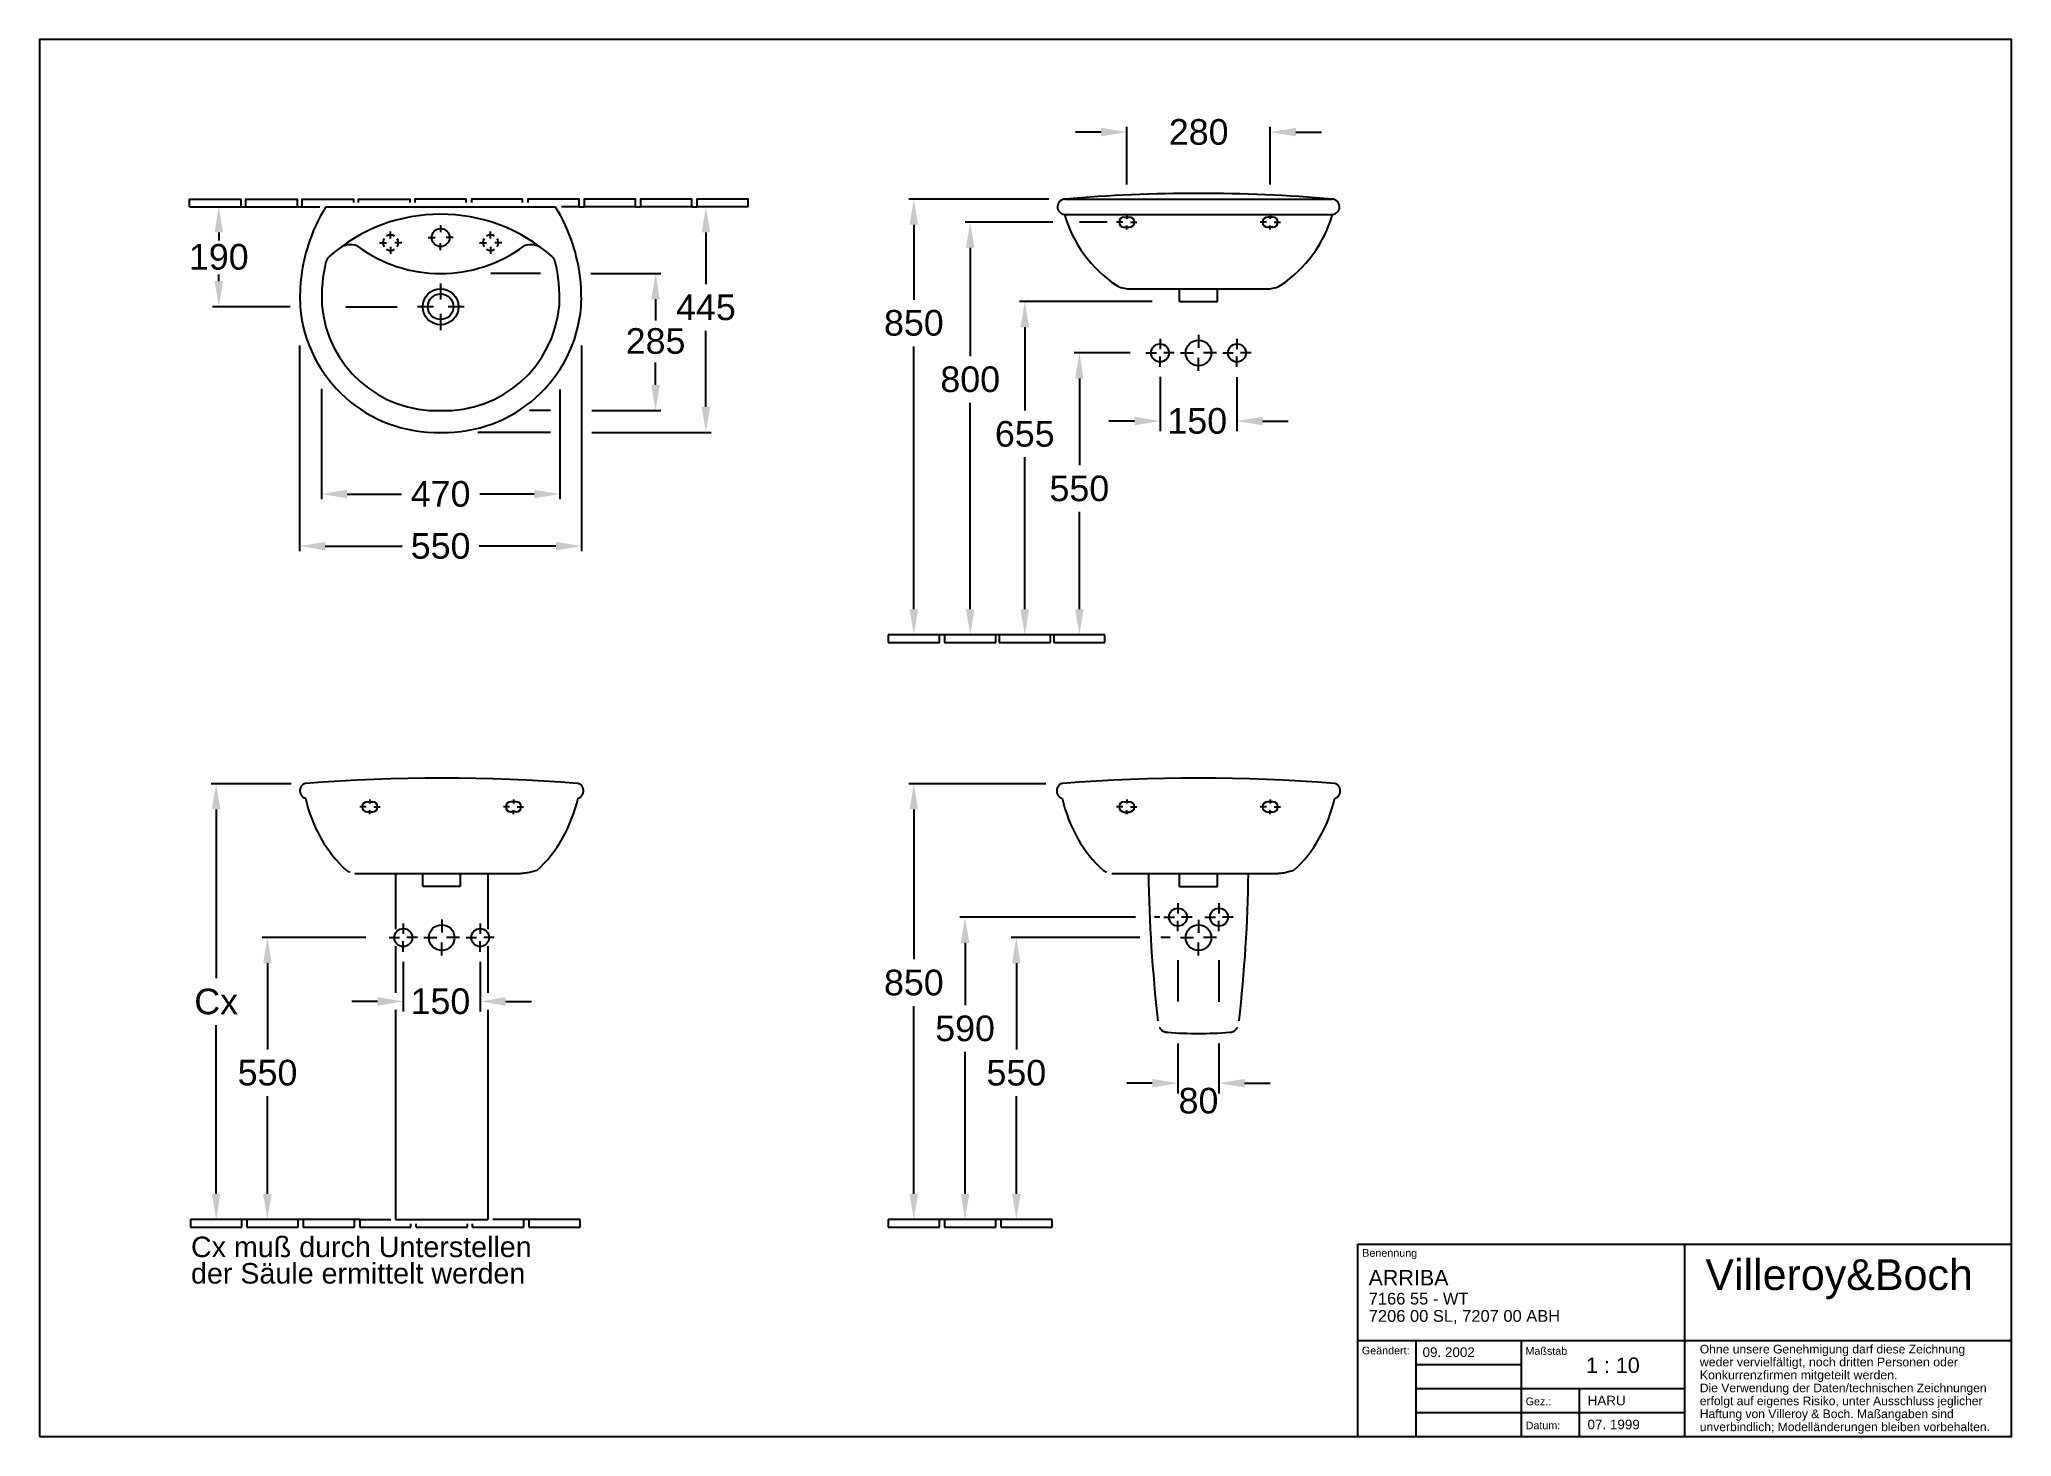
# Paper-space layout 'Vorlage10' of a CAD drawing. Extents: x 12 to 397, y 7 to 280.
# The model-space entities are those that its viewports show. They can reach past a viewport. Long polylines and large blocks are cut down to what shows.
import ezdxf
from ezdxf.enums import TextEntityAlignment as Align

# ---------------------------------------------------------------- set-up
doc = ezdxf.new("R2010")
doc.units = 0
doc.linetypes.add('ACAD_ISO03W100', pattern=[30, 12, -18])
for name, color, linetype in [('ANSICHTFENSTER', 7, 'CONTINUOUS'), ('DRAUF', 6, 'CONTINUOUS'), ('DRAUF_Abfluss', 7, 'CONTINUOUS'), ('DRAUF_Bemassung', 7, 'CONTINUOUS'), ('DRAUF_Fliesen', 2, 'CONTINUOUS'), ('DRAUF_Hahnloch', 7, 'CONTINUOUS'), ('FRONT', 6, 'CONTINUOUS'), ('FRONT_Abfluss', 7, 'CONTINUOUS'), ('FRONT_Befestigung', 7, 'CONTINUOUS'), ('FRONT_Bemassung', 7, 'CONTINUOUS'), ('FRONT_Fliesen', 2, 'CONTINUOUS'), ('INST1', 4, 'CONTINUOUS'), ('INST1_Abfluss', 7, 'CONTINUOUS'), ('INST1_Befestigung', 7, 'CONTINUOUS'), ('INST1_Bemassung', 7, 'CONTINUOUS'), ('INST1_Fliesen', 2, 'CONTINUOUS'), ('INST1_Text_Deu', 7, 'CONTINUOUS'), ('INST2', 4, 'CONTINUOUS'), ('INST2_Abfluss', 7, 'CONTINUOUS'), ('INST2_Befestigung', 7, 'CONTINUOUS'), ('INST2_Bemassung', 7, 'CONTINUOUS'), ('INST2_Fliesen', 2, 'CONTINUOUS'), ('PLANKOPF', 7, 'CONTINUOUS'), ('PLANKOPF_Text', 7, 'CONTINUOUS'), ('PLANKOPF_Text_Deu', 7, 'CONTINUOUS')]:
    doc.layers.add(name, color=color, linetype=linetype)
doc.layers.get('ANSICHTFENSTER').off()
doc.styles.get("Standard").update_dxf_attribs({"font": 'ARIAL.TTF'})

psp = doc.layouts.new('Vorlage10')

# ---------------------------------------------------------------- texts
at = {"layer": 'PLANKOPF_Text', "linetype": 'Continuous'}
psp.add_text('1 : 10', height=3, dxfattribs=at).set_placement((313.54, 19.42))
at = {"layer": 'PLANKOPF_Text', "linetype": 'Continuous', "char_height": 1.875, "attachment_point": 1}
for s, insert, width in [('09. 2002', (281.66, 24.4), 19.6787), ('07. 1999', (313.84, 10.3), 18.9652)]:
    psp.add_mtext(s, dxfattribs=dict(at, insert=insert, width=width))
at = {"layer": 'PLANKOPF_Text_Deu', "linetype": 'Continuous', "attachment_point": 1}
for s, insert, char_height, width in [('\\A1;Benennung', (269.89, 43.57), 1.5, 62.9137), ('\\A1;ARRIBA', (271.12, 39.49), 3, 57.8858), ('\\A1;Geändert:', (269.82, 24.54), 1.5, 10.5336), ('\\A1;Maßstab', (301.73, 24.45), 1.5, 31.0779), ('\\A1;Gez.:', (301.77, 14.61), 1.5, 10.4137), ('\\A1;HARU', (313.86, 14.96), 1.875, 18.9479), ('\\A1;Datum:', (301.77, 9.92), 1.5, 10.4137)]:
    psp.add_mtext(s, dxfattribs=dict(at, insert=insert, char_height=char_height, width=width))
at = {"layer": 'PLANKOPF_Text_Deu', "attachment_point": 1, "line_spacing_factor": 0.9}
for s, insert, char_height, width in [('\\A1;Villeroy&Boch', (336.83, 41.59), 6, 52.1787), ('Ohne unsere Genehmigung darf diese Zeichnung', (335.74, 24.9), 1.6875, 60.5), ('\\A1;weder vervielfältigt, noch dritten Personen oder', (335.74, 22.41), 1.725, 60.5), ('\\A1;Konkurrenzfirmen mitgeteilt werden.', (335.74, 19.89), 1.725, 60.5), ('\\A1;Die Verwendung der Daten/technischen Zeichnungen', (335.74, 17.33), 1.6875, 60.5), ('\\A1;erfolgt auf eigenes Risiko, unter Ausschluss jeglicher', (335.74, 14.8), 1.6875, 60.5), ('\\A1;Haftung von Villeroy & Boch. Maßangaben sind', (335.74, 12.28), 1.6875, 60.5), ('\\A1;unverbindlich; Modelländerungen bleiben vorbehalten.', (335.74, 9.74), 1.6875, 60.5)]:
    psp.add_mtext(s, dxfattribs=dict(at, insert=insert, char_height=char_height, width=width))
at = {"layer": 'PLANKOPF_Text_Deu', "linetype": 'Continuous', "insert": (271.16, 35.05), "char_height": 2.3, "width": 58.0844, "attachment_point": 1, "line_spacing_factor": 0.7}
psp.add_mtext('\\A1;7166 55 - WT', dxfattribs=at)
at = {"layer": 'PLANKOPF_Text_Deu', "insert": (271.17, 31.68), "char_height": 2.3, "width": 56.521, "attachment_point": 1}
psp.add_mtext('7206 00 SL, 7207 00 ABH ', dxfattribs=at)

msp = doc.modelspace()

# ---------------------------------------------------------------- texts
at = {"layer": 'DRAUF_Bemassung', "char_height": 50, "attachment_point": 5}
for s, insert in [('190', (385.1, 1333.2)), ('445', (1335.3, 1234.7)), ('285', (1237.1, 1169)), ('470', (817.8, 870.8)), ('\\A1;550', (817.8, 769.3))]:
    msp.add_mtext(s, dxfattribs=dict(at, insert=insert))
at = {"layer": 'FRONT_Bemassung'}
msp.add_text('150', height=50, dxfattribs=at).set_placement((2223.2, 989.7))
at = {"layer": 'FRONT_Bemassung', "char_height": 50, "attachment_point": 5}
for s, insert in [('\\A1;280', (2284.3, 1578)), ('\\A1;850', (1728.6, 1205.6)), ('800', (1838.6, 1095.6)), ('655', (1945, 989.1)), ('\\A1;550', (2051.5, 882.7))]:
    msp.add_mtext(s, dxfattribs=dict(at, insert=insert))
at = {"layer": 'INST1_Bemassung'}
for s, p in [('150', (3177.4, 998.2)), ('550', (2840.1, 858.9))]:
    msp.add_text(s, height=50, dxfattribs=at).set_placement(p)
at = {"layer": 'INST1_Bemassung', "insert": (2798.2, 1022.3), "char_height": 50, "attachment_point": 5}
msp.add_mtext('\\A1;Cx', dxfattribs=at)
at = {"layer": 'INST1_Text_Deu', "char_height": 40, "attachment_point": 1, "line_spacing_factor": 0.8}
for s, insert, width in [('\\A1;Cx muß durch Unterstellen', (2749.1, 564), 842.736), ('\\A1;der Säule ermittelt werden', (2749.1, 512.4), 842.143)]:
    msp.add_mtext(s, dxfattribs=dict(at, insert=insert, width=width))
at = {"layer": 'INST2_Bemassung'}
msp.add_text('80', height=50, dxfattribs=at).set_placement((4551.9, 829.3), align=Align.MIDDLE_CENTER)
at = {"layer": 'INST2_Bemassung', "char_height": 50, "attachment_point": 5}
for s, insert in [('\\A1;850', (3996.6, 1059.4)), ('\\A1;590', (4096.6, 970)), ('\\A1;550', (4196.6, 883.5))]:
    msp.add_mtext(s, dxfattribs=dict(at, insert=insert))

# ---------------------------------------------------------------- linework, layer by layer
at = {"layer": 'DRAUF'}
msp.add_line((593.6, 1431.1), (1042, 1431.1), dxfattribs=at)
at = {"layer": 'DRAUF', "color": 1, "linetype": 'Continuous'}
msp.add_circle((817.8, 1236.1), 35, dxfattribs=at)
at = {"layer": 'DRAUF'}
for centre, radius, start, end in [((881.6, 1253.7), 338.2, 148.3599, 162.3025), ((754.1, 1253.7), 338.2, 17.6975, 31.6401), ((810.3, 1258.4), 267.4, 184.8228, 271.6256), ((825.4, 1258.4), 267.4, 268.3744, 355.1772)]:
    msp.add_arc(centre, radius, start, end, dxfattribs=at)
at = {"layer": 'DRAUF', "color": 5, "linetype": 'Continuous'}
for centre, radius, start, end in [((817.8, 1089.7), 327, 48.3101, 131.6899), ((882.3, 1253.6), 296.5, 166.3298, 182.7174), ((613.7, 1318.9), 20, 131.6899, 166.3298), ((1022, 1318.9), 20, 13.6702, 48.3101), ((753.3, 1253.6), 296.5, 357.2826, 13.6702)]:
    msp.add_arc(centre, radius, start, end, dxfattribs=at)
at = {"layer": 'DRAUF', "linetype": 'Continuous'}
for centre, start, end in [((881.6, 1253.7), 162.3025, 183.0164), ((754.1, 1253.7), 356.9836, 17.6975)]:
    msp.add_arc(centre, 338.2, start, end, dxfattribs=at)
at = {"layer": 'DRAUF', "color": 4}
for centre, radius, start, end in [((642, 1319.2), 37.8, 69.1683, 127.2864), ((817.8, 1572.7), 271.9, 233.3387, 306.6613), ((993.6, 1319.2), 37.8, 52.7136, 110.8317)]:
    msp.add_arc(centre, radius, start, end, dxfattribs=at)
at = {"layer": 'DRAUF', "color": 5}
for centre, start, end in [((810.3, 1258.4), 184.8228, 271.9329), ((825.4, 1258.4), 268.0671, 355.1772)]:
    msp.add_arc(centre, 224.9, start, end, dxfattribs=at)
at = {"layer": 'DRAUF_Abfluss', "color": 1, "linetype": 'Continuous'}
for p, q in [((817.8, 1281.6), (817.8, 1250)), ((804, 1236.1), (772.4, 1236.1)), ((864, 1236.1), (832.4, 1236.1)), ((817.8, 1222.3), (817.8, 1190.7))]:
    msp.add_line(p, q, dxfattribs=at)
at = {"layer": 'DRAUF_Abfluss', "color": 4, "linetype": 'Continuous'}
msp.add_circle((817.8, 1236.1), 25, dxfattribs=at)
at = {"layer": 'DRAUF_Bemassung'}
for p, q in [((385.1, 1381.1), (385.1, 1365.5)), ((1335.3, 1381.1), (1335.3, 1280.2)), ((385.1, 1286.1), (385.1, 1299.2)), ((1012.9, 1300.8), (915.5, 1300.8)), ((1111, 1300.8), (1247.1, 1300.8)), ((524.3, 1236.1), (372.9, 1236.1)), ((632.6, 1236.1), (732.9, 1236.1)), ((1237.1, 1250.8), (1237.1, 1209.4)), ((542.8, 1160.7), (542.8, 759.3)), ((1092.8, 1160.7), (1092.8, 759.3)), ((1335.3, 1041.1), (1335.3, 1189.1)), ((1237.1, 1083.7), (1237.1, 1127.5)), ((585.3, 1076.3), (585.3, 860.8)), ((1050.3, 1074.8), (1050.3, 860.8)), ((1031.9, 1033.7), (990.9, 1033.7)), ((1112.8, 1033.7), (1247.1, 1033.7)), ((1031.9, 991.1), (890.6, 991.1)), ((1112.8, 991.1), (1345.3, 991.1)), ((635.3, 870.8), (741.4, 870.8)), ((1000.3, 870.8), (894.3, 870.8)), ((592.8, 769.3), (742.7, 769.3)), ((1042.8, 769.3), (893, 769.3))]:
    msp.add_line(p, q, dxfattribs=at)
for points in [[(376.8, 1381.1), (393.4, 1381.1), (385.1, 1431.1)], [(1327, 1381.1), (1343.6, 1381.1), (1335.3, 1431.1)], [(376.8, 1286.1), (393.4, 1286.1), (385.1, 1236.1)], [(1228.7, 1250.8), (1245.4, 1250.8), (1237.1, 1300.8)], [(1228.7, 1083.7), (1245.4, 1083.7), (1237.1, 1033.7)], [(1327, 1041.1), (1343.6, 1041.1), (1335.3, 991.1)], [(635.3, 879.1), (635.3, 862.5), (585.3, 870.8)], [(1000.3, 879.1), (1000.3, 862.5), (1050.3, 870.8)], [(592.8, 777.6), (592.8, 761), (542.8, 769.3)], [(1042.8, 777.6), (1042.8, 761), (1092.8, 769.3)]]:
    msp.add_solid(points, dxfattribs=at)
at = {"layer": 'DRAUF_Fliesen'}
for p, q in [((327.8, 1431.1), (427.8, 1431.1)), ((427.8, 1431.1), (437.8, 1431.1)), ((437.8, 1431.1), (537.8, 1431.1)), ((537.8, 1431.1), (547.8, 1431.1)), ((547.8, 1431.1), (582.3, 1431.1)), ((1087.8, 1431.1), (1053.4, 1431.1)), ((1087.8, 1431.1), (1097.8, 1431.1)), ((1197.8, 1431.1), (1097.8, 1431.1)), ((1197.8, 1431.1), (1207.8, 1431.1)), ((1307.8, 1431.1), (1207.8, 1431.1)), ((1307.8, 1431.1), (1317.8, 1431.1)), ((1417.8, 1431.1), (1317.8, 1431.1))]:
    msp.add_line(p, q, dxfattribs=at)
for points in [[(327.8, 1431.1), (327.8, 1446.1), (427.8, 1446.1), (427.8, 1431.1)], [(437.8, 1431.1), (437.8, 1446.1), (537.8, 1446.1), (537.8, 1431.1)], [(547.8, 1431.1), (547.8, 1446.1), (647.8, 1446.1), (647.8, 1439.3)], [(657.8, 1439.3), (657.8, 1446.1), (757.8, 1446.1), (757.8, 1439.3)], [(867.8, 1439.3), (867.8, 1446.1), (767.8, 1446.1), (767.8, 1439.3)], [(977.8, 1439.3), (977.8, 1446.1), (877.8, 1446.1), (877.8, 1439.3)], [(1087.8, 1431.1), (1087.8, 1446.1), (987.8, 1446.1), (987.8, 1439.3)], [(1197.8, 1431.1), (1197.8, 1446.1), (1097.8, 1446.1), (1097.8, 1431.1)], [(1307.8, 1431.1), (1307.8, 1446.1), (1207.8, 1446.1), (1207.8, 1431.1)], [(1417.8, 1431.1), (1417.8, 1446.1), (1317.8, 1446.1), (1317.8, 1431.1)]]:
    msp.add_lwpolyline(points, dxfattribs=at)
at = {"layer": 'DRAUF_Hahnloch', "color": 1, "linetype": 'Continuous'}
for p, q in [((817.8, 1395.4), (817.8, 1381.7)), ((698.4, 1361.1), (712.2, 1361.1)), ((720.3, 1369.2), (720.3, 1382.9)), ((720.3, 1352.9), (720.3, 1339.2)), ((742.2, 1361.1), (728.4, 1361.1)), ((793.5, 1371.1), (807.2, 1371.1)), ((817.8, 1346.7), (817.8, 1360.4)), ((842.2, 1371.1), (828.5, 1371.1)), ((893.5, 1361.1), (907.2, 1361.1)), ((915.4, 1369.2), (915.4, 1382.9)), ((915.4, 1352.9), (915.4, 1339.2)), ((937.2, 1361.1), (923.5, 1361.1))]:
    msp.add_line(p, q, dxfattribs=at)
at = {"layer": 'DRAUF_Hahnloch', "color": 2, "linetype": 'Continuous'}
msp.add_circle((817.8, 1371.1), 17.5, dxfattribs=at)
at = {"layer": 'DRAUF_Hahnloch', "color": 7, "linetype": 'Continuous'}
for centre, start, end in [((720.3, 1361.1), 148.745, 211.255), ((720.3, 1361.1), 58.745, 121.255), ((720.3, 1361.1), 238.745, 301.255), ((720.3, 1361.1), 328.745, 31.255), ((915.4, 1361.1), 148.745, 211.255), ((915.4, 1361.1), 58.745, 121.255), ((915.4, 1361.1), 238.745, 301.255), ((915.4, 1361.1), 328.745, 31.255)]:
    msp.add_arc(centre, 15, start, end, dxfattribs=at)
at = {"layer": 'FRONT'}
for p, q in [((2023.3, 1447.3), (2544.5, 1447.3)), ((2022.2, 1417.3), (2545.5, 1417.3)), ((2148.6, 1272.3), (2419.2, 1272.3))]:
    msp.add_line(p, q, dxfattribs=at)
at = {"layer": 'FRONT', "color": 4}
for p, q in [((2247.1, 1247.3), (2247.1, 1272.3)), ((2320.7, 1247.3), (2320.7, 1272.3)), ((2247.1, 1247.3), (2320.7, 1247.3))]:
    msp.add_line(p, q, dxfattribs=at)
at = {"layer": 'FRONT'}
for centre, radius, start, end in [((2023.9, 1432.3), 15.1, 92.3467, 263.6586), ((2543.9, 1432.3), 15.1, 276.3414, 87.6533), ((2266.6, 1490.1), 255, 196.5861, 235.8356), ((2301.2, 1490.1), 255, 304.1644, 343.4139), ((2148.6, 1322.3), 50, 239.7212, 270), ((2419.2, 1322.3), 50, 270, 300.2788)]:
    msp.add_arc(centre, radius, start, end, dxfattribs=at)
at = {"layer": 'FRONT', "color": 3}
msp.add_arc((2283.9, -1608.6), 3067, 85.1257, 94.8743, dxfattribs=at)
at = {"layer": 'FRONT_Abfluss', "color": 1, "linetype": 'Continuous'}
for p, q in [((2208.9, 1174.8), (2208.9, 1154.5)), ((2283.9, 1182.3), (2283.9, 1156.9)), ((2358.9, 1174.8), (2358.9, 1154.5)), ((2181.4, 1147.3), (2201.8, 1147.4)), ((2208.9, 1119.8), (2208.9, 1140.2)), ((2236.4, 1147.3), (2216, 1147.3)), ((2248.9, 1147.3), (2274.3, 1147.3)), ((2283.9, 1112.3), (2283.9, 1137.8)), ((2318.9, 1147.3), (2293.4, 1147.3)), ((2331.4, 1147.3), (2351.8, 1147.3)), ((2358.9, 1119.8), (2358.9, 1140.2)), ((2386.4, 1147.3), (2366, 1147.4))]:
    msp.add_line(p, q, dxfattribs=at)
at = {"layer": 'FRONT_Abfluss', "color": 2, "linetype": 'Continuous'}
for centre in [(2208.9, 1147.3), (2358.9, 1147.3)]:
    msp.add_circle(centre, 17.5, dxfattribs=at)
at = {"layer": 'FRONT_Abfluss', "color": 4, "linetype": 'Continuous'}
msp.add_circle((2283.9, 1147.3), 25, dxfattribs=at)
at = {"layer": 'FRONT_Befestigung', "color": 1, "linetype": 'Continuous'}
for p, q in [((2136.5, 1402.3), (2124.2, 1402.3)), ((2143.9, 1416.7), (2143.9, 1408.7)), ((2143.9, 1388), (2143.9, 1395.9)), ((2151.3, 1402.3), (2163.6, 1402.3)), ((2416.5, 1402.3), (2404.2, 1402.3)), ((2423.9, 1416.7), (2423.9, 1408.7)), ((2423.9, 1388), (2423.9, 1395.9)), ((2431.3, 1402.3), (2443.6, 1402.3))]:
    msp.add_line(p, q, dxfattribs=at)
at = {"layer": 'FRONT_Befestigung', "color": 7, "linetype": 'Continuous'}
for p, q in [((2138.9, 1412.3), (2148.9, 1412.3)), ((2138.9, 1392.3), (2148.9, 1392.3)), ((2428.9, 1412.3), (2418.9, 1412.3)), ((2428.9, 1392.3), (2418.9, 1392.3))]:
    msp.add_line(p, q, dxfattribs=at)
for centre, start, end in [((2138.9, 1402.3), 90, 270), ((2148.9, 1402.3), 270, 90), ((2418.9, 1402.3), 90, 270), ((2428.9, 1402.3), 270, 90)]:
    msp.add_arc(centre, 10, start, end, dxfattribs=at)
at = {"layer": 'FRONT_Bemassung'}
for p, q in [((2093.9, 1578), (2043.9, 1578)), ((2143.9, 1475.8), (2143.9, 1588)), ((2423.9, 1475.8), (2423.9, 1588)), ((2473.9, 1578), (2523.9, 1578)), ((1991.7, 1447.3), (1718.6, 1447.3)), ((1728.6, 1397.3), (1728.6, 1251.1)), ((2000, 1402.3), (1828.6, 1402.3)), ((2106, 1402.3), (2052, 1402.3)), ((1838.6, 1352.3), (1838.6, 1141.1)), ((2193.2, 1247.3), (1935, 1247.3)), ((1945, 1197.3), (1945, 1034.7)), ((1728.6, 647.3), (1728.6, 1160)), ((2150.9, 1147.3), (2041.5, 1147.3)), ((2051.5, 1097.3), (2051.5, 928.2)), ((2208.9, 1100.3), (2208.9, 994.3)), ((2358.9, 1100), (2358.9, 994.3)), ((1838.6, 647.3), (1838.6, 1050)), ((2158.9, 1014.3), (2108.9, 1014.3)), ((2408.9, 1014.3), (2458.9, 1014.3)), ((1945, 647.3), (1945, 943.6)), ((2051.5, 647.3), (2051.5, 837.2))]:
    msp.add_line(p, q, dxfattribs=at)
for points in [[(2093.9, 1586.3), (2093.9, 1569.6), (2143.9, 1578)], [(2473.9, 1586.3), (2473.9, 1569.6), (2423.9, 1578)], [(1720.3, 1397.3), (1736.9, 1397.3), (1728.6, 1447.3)], [(1830.3, 1352.3), (1846.9, 1352.3), (1838.6, 1402.3)], [(1936.7, 1197.3), (1953.4, 1197.3), (1945, 1247.3)], [(2043.2, 1097.3), (2059.8, 1097.3), (2051.5, 1147.3)], [(2158.9, 1022.6), (2158.9, 1005.9), (2208.9, 1014.3)], [(2408.9, 1022.6), (2408.9, 1005.9), (2358.9, 1014.3)], [(1720.3, 647.3), (1736.9, 647.3), (1728.6, 597.3)], [(1830.3, 647.3), (1846.9, 647.3), (1838.6, 597.3)], [(1936.7, 647.3), (1953.4, 647.3), (1945, 597.3)], [(2043.2, 647.3), (2059.8, 647.3), (2051.5, 597.3)]]:
    msp.add_solid(points, dxfattribs=at)
at = {"layer": 'FRONT_Fliesen'}
for p, q in [((1778.6, 597.3), (1678.6, 597.3)), ((1678.6, 597.3), (1678.6, 582.3)), ((1678.6, 582.3), (1778.6, 582.3)), ((1788.6, 597.3), (1778.6, 597.3)), ((1778.6, 582.3), (1778.6, 597.3)), ((1888.6, 597.3), (1788.6, 597.3)), ((1788.6, 597.3), (1788.6, 582.3)), ((1788.6, 582.3), (1888.6, 582.3)), ((1895, 597.3), (1888.6, 597.3)), ((1888.6, 582.3), (1888.6, 597.3)), ((1995, 597.3), (1895, 597.3)), ((1895, 597.3), (1895, 582.3)), ((1895, 582.3), (1995, 582.3)), ((1995, 582.3), (1995, 597.3)), ((2001.5, 597.3), (1995, 597.3)), ((2101.5, 597.3), (2001.5, 597.3)), ((2001.5, 597.3), (2001.5, 582.3)), ((2001.5, 582.3), (2101.5, 582.3)), ((2101.5, 582.3), (2101.5, 597.3))]:
    msp.add_line(p, q, dxfattribs=at)
at = {"layer": 'INST1', "color": 4, "linetype": 'ACAD_ISO03W100'}
for p, q in [((3072.1, 1272.3), (3384.5, 1272.3)), ((3148.2, 1272.3), (3148.2, 1163.9)), ((3201.3, 1247.3), (3201.3, 1272.3)), ((3275, 1247.3), (3275, 1272.3)), ((3328.2, 1272.3), (3328.2, 1163.9)), ((3201.3, 1247.3), (3275, 1247.3)), ((3148.2, 1130.8), (3148.2, 1039.3)), ((3328.2, 1130.8), (3328.2, 1039.3)), ((3148.2, 1006.2), (3148.2, 597.3)), ((3328.2, 1006.2), (3328.2, 597.3)), ((3148.2, 597.3), (3328.2, 597.3))]:
    msp.add_line(p, q, dxfattribs=at)
for centre, major_axis, start_param, end_param in [((3238.2, -3364.7), (0, 4823.1), -0.066076, 0.066076), ((2973.5, 1433.6), (0, 14.3), 0.040957, 3.030914), ((3502.8, 1433.6), (0, 14.3), 3.252271, 6.242228), ((3184.6, 1490.5), (0, 264.9), 1.842653, 2.497076), ((3291.7, 1490.5), (0, 264.9), 3.78611, 4.440533), ((3072.1, 1319.8), (0, 47.4), 2.613127, 2.800262), ((3072.1, 1319.8), (0, 47.4), 3.061446, 3.141593), ((3384.8, 1448.7), (0, 176.3), 3.139839, 3.413386)]:
    msp.add_ellipse(centre, major_axis=major_axis, ratio=0.832519, start_param=start_param, end_param=end_param, dxfattribs=at)
at = {"layer": 'INST1_Abfluss', "color": 1, "linetype": 'Continuous'}
for p, q in [((3163.2, 1174.8), (3163.2, 1154.4)), ((3238.2, 1182.3), (3238.2, 1156.9)), ((3313.2, 1174.8), (3313.1, 1154.4)), ((3135.7, 1147.3), (3156, 1147.4)), ((3163.2, 1119.8), (3163.1, 1140.2)), ((3190.7, 1147.3), (3170.3, 1147.3)), ((3203.2, 1147.3), (3228.6, 1147.3)), ((3238.2, 1112.3), (3238.2, 1137.8)), ((3273.2, 1147.3), (3247.7, 1147.3)), ((3285.7, 1147.3), (3306, 1147.3)), ((3313.2, 1119.8), (3313.2, 1140.2)), ((3340.7, 1147.3), (3320.3, 1147.4))]:
    msp.add_line(p, q, dxfattribs=at)
at = {"layer": 'INST1_Abfluss', "color": 2, "linetype": 'Continuous'}
for centre in [(3163.2, 1147.3), (3313.2, 1147.3)]:
    msp.add_circle(centre, 17.5, dxfattribs=at)
at = {"layer": 'INST1_Abfluss', "color": 4, "linetype": 'Continuous'}
msp.add_circle((3238.2, 1147.3), 25, dxfattribs=at)
at = {"layer": 'INST1_Befestigung', "color": 1, "linetype": 'Continuous'}
for p, q in [((3090.7, 1402.3), (3078.5, 1402.3)), ((3098.2, 1416.7), (3098.2, 1408.7)), ((3098.2, 1388), (3098.2, 1395.9)), ((3105.6, 1402.3), (3117.9, 1402.3)), ((3370.7, 1402.3), (3358.5, 1402.3)), ((3378.2, 1416.7), (3378.2, 1408.7)), ((3378.2, 1388), (3378.2, 1395.9)), ((3385.6, 1402.3), (3397.9, 1402.3))]:
    msp.add_line(p, q, dxfattribs=at)
at = {"layer": 'INST1_Befestigung', "color": 7, "linetype": 'Continuous'}
for p, q in [((3093.2, 1412.3), (3103.2, 1412.3)), ((3093.2, 1392.3), (3103.2, 1392.3)), ((3383.2, 1412.3), (3373.2, 1412.3)), ((3383.2, 1392.3), (3373.2, 1392.3))]:
    msp.add_line(p, q, dxfattribs=at)
for centre, start, end in [((3093.2, 1402.3), 90, 270), ((3103.2, 1402.3), 270, 90), ((3373.2, 1402.3), 90, 270), ((3383.2, 1402.3), 270, 90)]:
    msp.add_arc(centre, 10, start, end, dxfattribs=at)
at = {"layer": 'INST1_Bemassung'}
for p, q in [((2944.6, 1447.3), (2788.7, 1447.3)), ((2798.2, 1397.3), (2798.2, 1068.2)), ((3090.2, 1147.3), (2888.2, 1147.3)), ((2898.2, 1097.3), (2898.2, 929)), ((2798.2, 647.3), (2798.2, 976.5)), ((2898.2, 647.3), (2898.2, 838))]:
    msp.add_line(p, q, dxfattribs=at)
at = {"layer": 'INST1_Bemassung', "linetype": 'ByBlock'}
for p, q in [((3163.1, 1100.3), (3163.1, 1002.8)), ((3313.2, 1100), (3313.2, 1002.8)), ((3113.1, 1022.8), (3063.1, 1022.8)), ((3363.2, 1022.8), (3413.2, 1022.8))]:
    msp.add_line(p, q, dxfattribs=at)
at = {"layer": 'INST1_Bemassung'}
for points in [[(2789.8, 1397.3), (2806.5, 1397.3), (2798.2, 1447.3)], [(2889.8, 1097.3), (2906.5, 1097.3), (2898.2, 1147.3)], [(2789.8, 647.3), (2806.5, 647.3), (2798.2, 597.3)], [(2889.8, 647.3), (2906.5, 647.3), (2898.2, 597.3)]]:
    msp.add_solid(points, dxfattribs=at)
at = {"layer": 'INST1_Bemassung', "linetype": 'ByBlock'}
for points in [[(3113.1, 1031.1), (3113.1, 1014.4), (3163.1, 1022.8)], [(3363.2, 1031.1), (3363.2, 1014.4), (3313.2, 1022.8)]]:
    msp.add_solid(points, dxfattribs=at)
at = {"layer": 'INST1_Fliesen'}
for p, q in [((2848.2, 597.3), (2748.2, 597.3)), ((2748.2, 597.3), (2748.2, 582.3)), ((2748.2, 582.3), (2848.2, 582.3)), ((2848.2, 582.3), (2848.2, 597.3)), ((2858.2, 597.3), (2848.2, 597.3)), ((2958.2, 597.3), (2858.2, 597.3)), ((2858.2, 597.3), (2858.2, 582.3)), ((2858.2, 582.3), (2958.2, 582.3)), ((2958.2, 582.3), (2958.2, 597.3)), ((2968.2, 597.3), (2958.2, 597.3)), ((3068.2, 597.3), (2968.2, 597.3)), ((2968.2, 597.3), (2968.2, 582.3)), ((2968.2, 582.3), (3068.2, 582.3)), ((3068.2, 582.3), (3068.2, 597.3)), ((3078.2, 597.3), (3068.2, 597.3)), ((3078.2, 597.3), (3078.2, 582.3)), ((3078.2, 597.3), (3138.7, 597.3)), ((3078.2, 582.3), (3178.2, 582.3)), ((3178.2, 582.3), (3178.2, 589.2)), ((3188.2, 582.3), (3188.2, 589.2)), ((3188.2, 582.3), (3288.2, 582.3)), ((3288.2, 582.3), (3288.2, 589.2)), ((3298.2, 582.3), (3298.2, 589.2)), ((3298.2, 582.3), (3398.2, 582.3)), ((3398.2, 597.3), (3337.7, 597.3)), ((3398.2, 582.3), (3398.2, 597.3)), ((3408.2, 597.3), (3398.2, 597.3)), ((3508.2, 597.3), (3408.2, 597.3)), ((3408.2, 597.3), (3408.2, 582.3)), ((3408.2, 582.3), (3508.2, 582.3)), ((3508.2, 582.3), (3508.2, 597.3))]:
    msp.add_line(p, q, dxfattribs=at)
at = {"layer": 'INST2', "color": 4, "linetype": 'ACAD_ISO03W100'}
for p, q in [((4385.8, 1272.3), (4698.2, 1272.3)), ((4515.1, 1247.3), (4515.1, 1272.3)), ((4588.7, 1247.3), (4588.7, 1272.3)), ((4515.1, 1247.3), (4588.7, 1247.3))]:
    msp.add_line(p, q, dxfattribs=at)
for centre, radius, start, end in [((7285.3, 1308.8), 2831.2, 180.7373, 186.5723), ((1818.4, 1308.8), 2831.2, 353.4277, 359.2627), ((4492.4, 982), 19.4, 208.1528, 266.621), ((4551.9, 1750.7), 790.4, 265.6038, 274.3962), ((4611.3, 982), 19.4, 273.379, 331.8472)]:
    msp.add_arc(centre, radius, start, end, dxfattribs=at)
for centre, major_axis, start_param, end_param in [((4551.9, -3364.7), (0, 4823.1), -0.066076, 0.066076), ((4287.2, 1433.6), (0, 14.3), 0.040957, 3.030914), ((4816.5, 1433.6), (0, 14.3), 3.252271, 6.242228), ((4498.3, 1490.5), (0, 264.9), 1.842653, 2.497076), ((4605.4, 1490.5), (0, 264.9), 3.78611, 4.440533), ((4385.8, 1319.8), (0, 47.4), 2.613127, 2.800262), ((4385.8, 1319.8), (0, 47.4), 3.061446, 3.141593), ((4698.5, 1448.7), (0, 176.3), 3.139839, 3.413386)]:
    msp.add_ellipse(centre, major_axis=major_axis, ratio=0.832519, start_param=start_param, end_param=end_param, dxfattribs=at)
at = {"layer": 'INST2_Abfluss', "color": 1, "linetype": 'Continuous'}
for p, q in [((4511.9, 1214.8), (4511.9, 1194.5)), ((4591.9, 1214.8), (4591.8, 1194.5)), ((4484.4, 1187.3), (4504.8, 1187.4)), ((4511.9, 1159.8), (4511.8, 1180.2)), ((4539.4, 1187.3), (4519, 1187.3)), ((4551.9, 1182.3), (4551.9, 1156.9)), ((4564.4, 1187.3), (4584.8, 1187.3)), ((4591.9, 1159.8), (4591.9, 1180.2)), ((4619.4, 1187.3), (4599, 1187.4)), ((4516.9, 1147.3), (4542.3, 1147.3)), ((4551.9, 1112.3), (4551.9, 1137.8)), ((4586.9, 1147.3), (4561.4, 1147.3))]:
    msp.add_line(p, q, dxfattribs=at)
at = {"layer": 'INST2_Abfluss', "color": 2, "linetype": 'Continuous'}
for centre in [(4511.9, 1187.3), (4591.9, 1187.3)]:
    msp.add_circle(centre, 17.5, dxfattribs=at)
at = {"layer": 'INST2_Abfluss', "color": 4, "linetype": 'Continuous'}
msp.add_circle((4551.9, 1147.3), 25, dxfattribs=at)
at = {"layer": 'INST2_Befestigung', "color": 1, "linetype": 'Continuous'}
for p, q in [((4404.4, 1402.3), (4392.2, 1402.3)), ((4404.4, 1402.3), (4392.2, 1402.3)), ((4404.4, 1402.3), (4392.2, 1402.3)), ((4411.9, 1416.7), (4411.9, 1408.7)), ((4411.9, 1416.7), (4411.9, 1408.7)), ((4411.9, 1416.7), (4411.9, 1408.7)), ((4411.9, 1388), (4411.9, 1395.9)), ((4411.9, 1388), (4411.9, 1395.9)), ((4411.9, 1388), (4411.9, 1395.9)), ((4419.3, 1402.3), (4431.6, 1402.3)), ((4419.3, 1402.3), (4431.6, 1402.3)), ((4419.3, 1402.3), (4431.6, 1402.3)), ((4684.4, 1402.3), (4672.2, 1402.3)), ((4684.4, 1402.3), (4672.2, 1402.3)), ((4684.4, 1402.3), (4672.2, 1402.3)), ((4691.9, 1416.7), (4691.9, 1408.7)), ((4691.9, 1416.7), (4691.9, 1408.7)), ((4691.9, 1416.7), (4691.9, 1408.7)), ((4691.9, 1388), (4691.9, 1395.9)), ((4691.9, 1388), (4691.9, 1395.9)), ((4691.9, 1388), (4691.9, 1395.9)), ((4699.3, 1402.3), (4711.6, 1402.3)), ((4699.3, 1402.3), (4711.6, 1402.3)), ((4699.3, 1402.3), (4711.6, 1402.3))]:
    msp.add_line(p, q, dxfattribs=at)
at = {"layer": 'INST2_Befestigung', "color": 7, "linetype": 'Continuous'}
for p, q in [((4406.9, 1412.3), (4416.9, 1412.3)), ((4406.9, 1412.3), (4416.9, 1412.3)), ((4406.9, 1412.3), (4416.9, 1412.3)), ((4406.9, 1392.3), (4416.9, 1392.3)), ((4406.9, 1392.3), (4416.9, 1392.3)), ((4406.9, 1392.3), (4416.9, 1392.3)), ((4696.9, 1412.3), (4686.9, 1412.3)), ((4696.9, 1412.3), (4686.9, 1412.3)), ((4696.9, 1412.3), (4686.9, 1412.3)), ((4696.9, 1392.3), (4686.9, 1392.3)), ((4696.9, 1392.3), (4686.9, 1392.3)), ((4696.9, 1392.3), (4686.9, 1392.3))]:
    msp.add_line(p, q, dxfattribs=at)
for centre, start, end in [((4406.9, 1402.3), 90, 270), ((4406.9, 1402.3), 90, 270), ((4406.9, 1402.3), 90, 270), ((4416.9, 1402.3), 270, 90), ((4416.9, 1402.3), 270, 90), ((4416.9, 1402.3), 270, 90), ((4686.9, 1402.3), 90, 270), ((4686.9, 1402.3), 90, 270), ((4686.9, 1402.3), 90, 270), ((4696.9, 1402.3), 270, 90), ((4696.9, 1402.3), 270, 90), ((4696.9, 1402.3), 270, 90)]:
    msp.add_arc(centre, 10, start, end, dxfattribs=at)
at = {"layer": 'INST2_Bemassung'}
for p, q in [((4254.3, 1447.3), (3986.6, 1447.3)), ((3996.6, 1397.3), (3996.6, 1105)), ((4429.1, 1187.1), (4086.6, 1187.1)), ((4476.7, 1187.3), (4465.9, 1187.3)), ((4096.6, 1137.1), (4096.6, 1015.6)), ((4437.6, 1147.3), (4186.6, 1147.3)), ((4496.9, 1147.3), (4478.7, 1147.3)), ((4196.6, 1097.3), (4196.6, 929)), ((4511.9, 1103.2), (4511.9, 1022.6)), ((4591.9, 1103.6), (4591.9, 1022.2)), ((3996.6, 647.3), (3996.6, 1013.9)), ((4096.6, 647.3), (4096.6, 924.5)), ((4511.8, 940.9), (4511.8, 843.4)), ((4591.9, 940.6), (4591.9, 843.4)), ((4461.8, 863.4), (4411.8, 863.4)), ((4641.9, 863.4), (4691.9, 863.4)), ((4196.6, 647.3), (4196.6, 838))]:
    msp.add_line(p, q, dxfattribs=at)
for points in [[(3988.3, 1397.3), (4004.9, 1397.3), (3996.6, 1447.3)], [(4088.3, 1137.1), (4104.9, 1137.1), (4096.6, 1187.1)], [(4188.3, 1097.3), (4204.9, 1097.3), (4196.6, 1147.3)], [(4461.8, 871.7), (4461.8, 855.1), (4511.8, 863.4)], [(4641.9, 871.7), (4641.9, 855.1), (4591.9, 863.4)], [(3988.3, 647.3), (4004.9, 647.3), (3996.6, 597.3)], [(4088.3, 647.3), (4104.9, 647.3), (4096.6, 597.3)], [(4188.3, 647.3), (4204.9, 647.3), (4196.6, 597.3)]]:
    msp.add_solid(points, dxfattribs=at)
at = {"layer": 'INST2_Fliesen'}
for p, q in [((4046.6, 597.3), (3946.6, 597.3)), ((3946.6, 597.3), (3946.6, 582.3)), ((3946.6, 582.3), (4046.6, 582.3)), ((4056.6, 597.3), (4046.6, 597.3)), ((4046.6, 582.3), (4046.6, 597.3)), ((4156.6, 597.3), (4056.6, 597.3)), ((4056.6, 597.3), (4056.6, 582.3)), ((4056.6, 582.3), (4156.6, 582.3)), ((4166.6, 597.3), (4156.6, 597.3)), ((4156.6, 582.3), (4156.6, 597.3)), ((4266.6, 597.3), (4166.6, 597.3)), ((4166.6, 597.3), (4166.6, 582.3)), ((4166.6, 582.3), (4266.6, 582.3)), ((4266.6, 582.3), (4266.6, 597.3))]:
    msp.add_line(p, q, dxfattribs=at)

msp.set_redraw_order([(e.dxf.handle, doc.entitydb.next_handle()) for e in msp.query("TEXT MTEXT ATTDEF DIMENSION ARC_DIMENSION")])  # texts and dimensions are drawn at this point

# ---------------------------------------------------------------- linework, layer by layer
at = {"layer": 'PLANKOPF', "color": 4, "linetype": 'Continuous'}
for p, q in [((269.06, 7), (269.06, 44.5)), ((269.06, 44.5), (396.56, 44.5)), ((332.81, 7), (332.81, 44.5)), ((269.06, 25.75), (396.56, 25.75)), ((280.36, 25.75), (280.36, 7)), ((300.93, 7), (300.93, 25.75))]:
    psp.add_line(p, q, dxfattribs=at)
at = {"layer": 'PLANKOPF', "color": 2, "linetype": 'Continuous'}
for p, q in [((280.36, 21.06), (300.93, 21.06)), ((280.36, 16.37), (300.93, 16.37)), ((300.93, 16.37), (332.81, 16.37)), ((312.18, 16.37), (312.18, 7)), ((280.36, 11.69), (300.93, 11.69)), ((300.93, 11.69), (332.81, 11.69))]:
    psp.add_line(p, q, dxfattribs=at)
at = {"layer": 'PLANKOPF', "color": 4, "linetype": 'Continuous'}
psp.add_lwpolyline([(11.86, 7), (396.56, 7), (396.56, 279.53), (11.86, 279.53)], close=True, dxfattribs=at)

psp.set_redraw_order([(e.dxf.handle, doc.entitydb.next_handle()) for e in psp.query("TEXT MTEXT ATTDEF DIMENSION ARC_DIMENSION")])  # texts and dimensions are drawn at this point

# ---------------------------------------------------------------- viewports
at = {"layer": 'ANSICHTFENSTER'}
for center, size, view_center_point, view_height, status, view_target_point in [((220.46, 212.93), (101.69, 113.907), (-7.19, -0.15), 1139.075, 4, (2116.17, 1092.91)), ((95.69, 213.44), (116.12, 82.5469), (0.73, 1.75), 825.4687, 3, (872.84, 1094.95)), ((82.53, 84.58), (97, 112.466), (29.75, -8.96), 1124.656, 5, (3130.47, 958.75))]:
    psp.add_viewport(center=center, size=size, view_center_point=view_center_point, view_height=view_height, status=status, dxfattribs=dict(at, view_target_point=view_target_point))
at = {"layer": 'ANSICHTFENSTER', "view_target_point": (4384.91, 1020.38)}
psp.add_viewport(center=(221.54, 91.24), size=(99.53, 99.849), view_center_point=(2.88, -3.9), view_height=998.493, dxfattribs=at)

doc.saveas('drawing.dxf')
